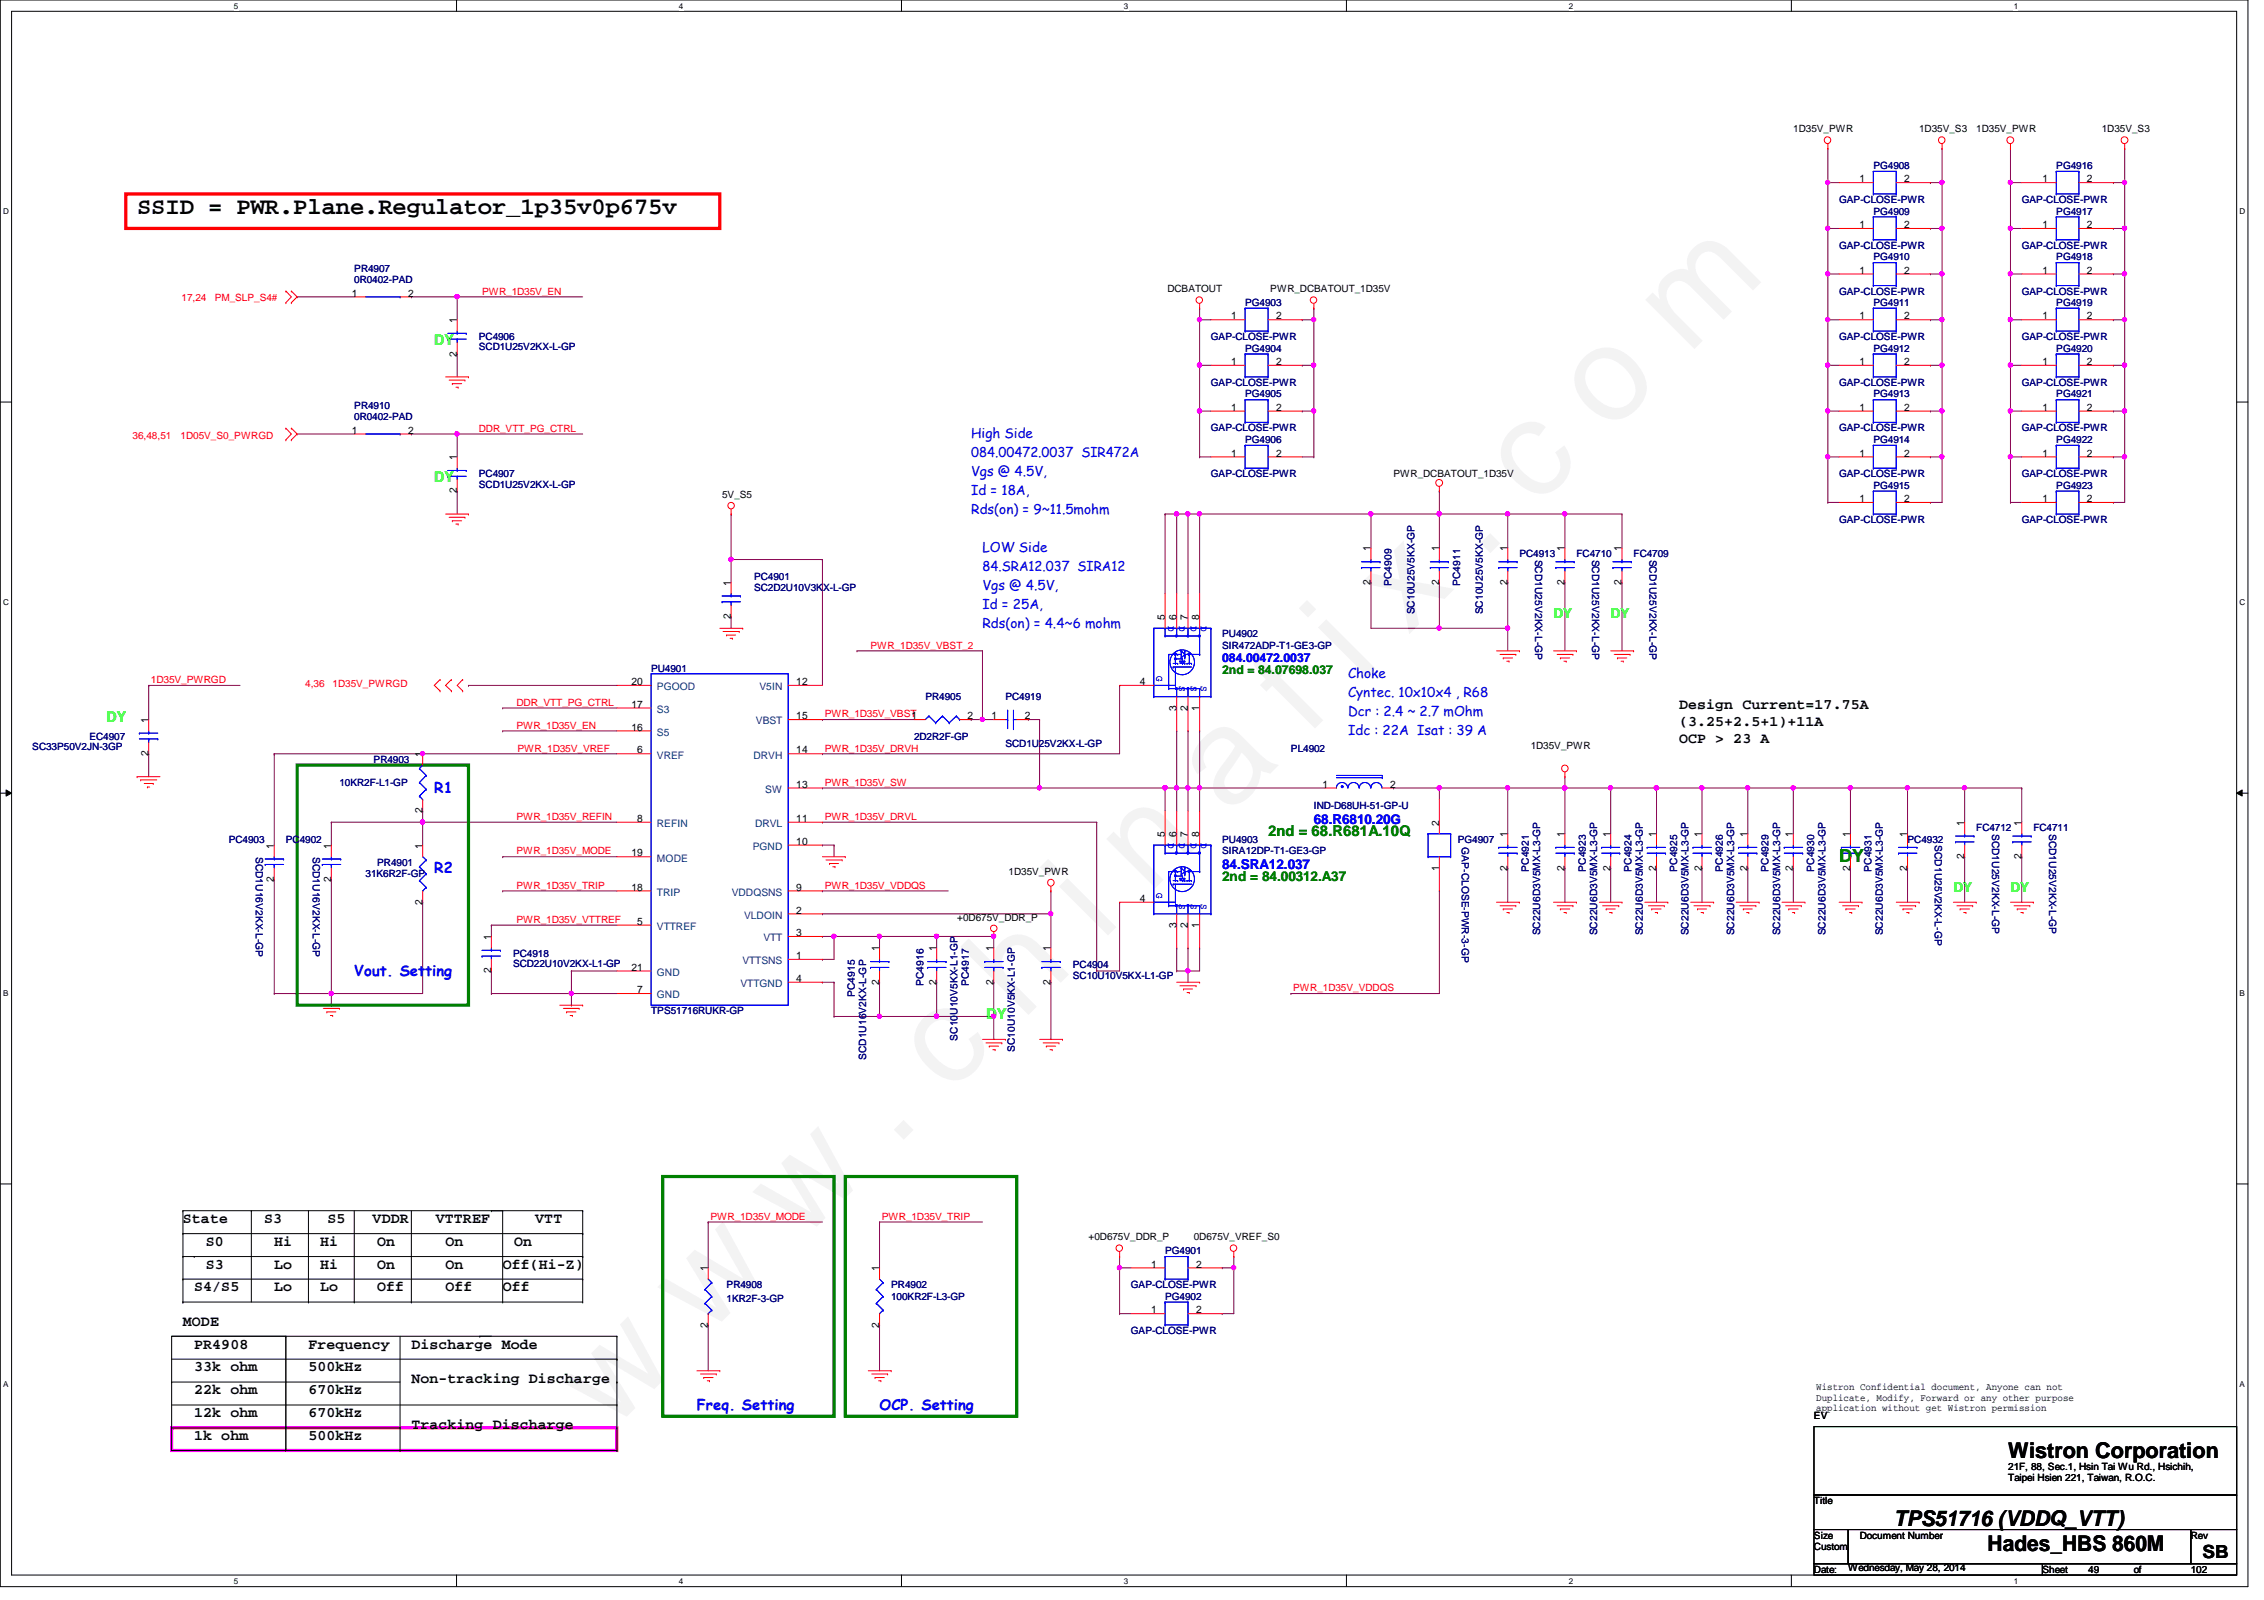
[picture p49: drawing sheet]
<svg xmlns="http://www.w3.org/2000/svg" width="297mm" height="210mm" viewBox="0 0 297 210" stroke-linecap="round" stroke-linejoin="round" font-family="sans-serif">
<defs><g id="words">
<text font-size="17.6" fill="#f0f" x="80.1" y="188" transform="rotate(-45 80.1 188)">w w w . c h i n a f i x . c o m</text>
<text font-size="3.1" x="18" y="28.1">SSID = PWR.Plane.Regulator_1p35v0p675v</text>
<g font-size="2.8">
<text x="263.5" y="191.3">Wistron Corporation</text>
<text x="248.5" y="200.2">TPS51716 (VDDQ_VTT)</text>
<text x="260.8" y="203.4">Hades_HBS 860M</text>
</g>
<text font-size="2.4" fill="#008000" x="241.3" y="113.1">DY</text>
<text font-size="2.4" x="289" y="204.3">SB</text>
<g font-size="1.9" fill="#0f0">
<text x="57" y="45.3">DY</text>
<text x="57" y="63.2">DY</text>
<text x="14" y="94.7">DY</text>
<text x="129.4" y="133.7">DY</text>
</g>
<g font-size="1.9">
<text x="220.3" y="93">Design Current=17.75A</text>
<text x="220.3" y="95.2">(3.25+2.5+1)+11A</text>
<text x="220.3" y="97.4">OCP &gt; 23 A</text>
<text x="24" y="160.4">State</text>
<text x="34.7" y="160.4">S3</text>
<text x="43" y="160.4">S5</text>
<text x="48.9" y="160.4">VDDR</text>
<text x="57.2" y="160.4">VTTREF</text>
<text x="70.2" y="160.4">VTT</text>
<text x="27" y="166.5">S3</text>
<text x="27" y="163.4">S0</text>
<text x="36" y="163.4">Hi</text>
<text x="36" y="166.5">Lo</text>
<text x="42" y="166.5">Hi</text>
<text x="42" y="163.4">Hi</text>
<text x="49.5" y="163.4">On</text>
<text x="49.5" y="166.5">On</text>
<text x="58.5" y="166.5">On</text>
<text x="58.5" y="163.4">On</text>
<text x="66" y="166.5">Off(Hi-Z)</text>
<text x="67.5" y="163.4">On</text>
<text x="24" y="173.9">MODE</text>
<text x="25.5" y="169.4">S4/S5</text>
<text x="36" y="169.4">Lo</text>
<text x="42" y="169.4">Lo</text>
<text x="49.5" y="169.4">Off</text>
<text x="58.5" y="169.4">Off</text>
<text x="66" y="169.4">Off</text>
<text x="25.5" y="176.9">PR4908</text>
<text x="25.5" y="179.9">33k ohm</text>
<text x="40.5" y="179.9">500kHz</text>
<text x="40.5" y="176.9">Frequency</text>
<text x="54" y="176.9">Discharge Mode</text>
<text x="25.5" y="182.9">22k ohm</text>
<text x="25.5" y="185.9">12k ohm</text>
<text x="40.5" y="185.9">670kHz</text>
<text x="40.5" y="182.9">670kHz</text>
<text x="54" y="181.4">Non-tracking Discharge</text>
<text x="25.5" y="188.9">1k ohm</text>
<text x="40.5" y="188.9">500kHz</text>
<text x="54" y="187.4">Tracking Discharge</text>
</g>
<g font-size="1.9" fill="#00f">
<text x="57" y="104.1">R1</text>
<text x="57" y="114.6">R2</text>
<text x="46.5" y="128">Vout. Setting</text>
<text x="91.4" y="185">Freq. Setting</text>
<text x="115.4" y="185">OCP. Setting</text>
</g>
<text font-size="1.9" fill="#008000" x="166.4" y="109.7">2nd = 68.R681A.10Q</text>
<g font-size="1.8" fill="#00f">
<text x="127.4" y="57.4">High Side</text>
<text x="127.4" y="59.9">084.00472.0037 SIR472A</text>
<text x="127.4" y="62.4">Vgs @ 4.5V,</text>
<text x="127.4" y="64.9">Id = 18A,</text>
<text x="127.4" y="67.4">Rds(on) = 9~11.5mohm</text>
<text x="128.9" y="72.4">LOW Side</text>
<text x="128.9" y="74.9">84.SRA12.037 SIRA12</text>
<text x="128.9" y="77.4">Vgs @ 4.5V,</text>
<text x="128.9" y="79.9">Id = 25A,</text>
<text x="128.9" y="82.4">Rds(on) = 4.4~6 mohm</text>
<text x="176.9" y="88.9">Choke</text>
<text x="176.9" y="91.4">Cyntec. 10x10x4 , R68</text>
<text x="176.9" y="93.9">Dcr : 2.4 ~ 2.7 mOhm</text>
<text x="176.9" y="96.4">Idc : 22A Isat : 39 A</text>
<text x="172.4" y="108">68.R6810.20G</text>
<text x="160.4" y="114">84.SRA12.037</text>
</g>
<g font-size="1.8" fill="#0f0">
<text x="203.8" y="81.1">DY</text>
<text x="211.3" y="81.1">DY</text>
<text x="256.3" y="117">DY</text>
<text x="263.8" y="117">DY</text>
</g>
<text font-size="1.8" fill="#008000" x="160.4" y="115.5">2nd = 84.00312.A37</text>
<text font-size="1.6" fill="#008000" x="160.4" y="88.4">2nd = 84.07698.037</text>
<text font-size="1.6" fill="#00f" x="160.4" y="86.9">084.00472.0037</text>
<g font-size="1.4">
<text x="244" y="23.9">1</text>
<text x="249.8" y="23.9">2</text>
<text x="268" y="23.9">1</text>
<text x="273.8" y="23.9">2</text>
<text x="244" y="29.9">1</text>
<text x="249.8" y="29.9">2</text>
<text x="268" y="29.9">1</text>
<text x="273.8" y="29.9">2</text>
<text x="244" y="35.9">1</text>
<text x="249.8" y="35.9">2</text>
<text x="268" y="35.9">1</text>
<text x="273.8" y="35.9">2</text>
<text x="46.1" y="38.9">1</text>
<text x="53.5" y="38.9">2</text>
<text x="161.5" y="41.9">1</text>
<text x="167.4" y="41.9">2</text>
<text x="244" y="41.9">1</text>
<text x="249.8" y="41.9">2</text>
<text x="268" y="41.9">1</text>
<text x="273.8" y="41.9">2</text>
<text x="59.9" y="46.8" transform="rotate(-90 59.9 46.8)">2</text>
<text x="59.9" y="42.4" transform="rotate(-90 59.9 42.4)">1</text>
<text x="161.5" y="47.9">1</text>
<text x="167.4" y="47.9">2</text>
<text x="244" y="47.9">1</text>
<text x="249.8" y="47.9">2</text>
<text x="268" y="47.9">1</text>
<text x="273.8" y="47.9">2</text>
<text x="161.5" y="53.9">1</text>
<text x="167.4" y="53.9">2</text>
<text x="244" y="53.9">1</text>
<text x="249.8" y="53.9">2</text>
<text x="268" y="53.9">1</text>
<text x="273.8" y="53.9">2</text>
<text x="46.1" y="56.9">1</text>
<text x="53.5" y="56.9">2</text>
<text x="161.5" y="59.9">1</text>
<text x="167.4" y="59.9">2</text>
<text x="244" y="59.9">1</text>
<text x="249.8" y="59.9">2</text>
<text x="268" y="59.9">1</text>
<text x="273.8" y="59.9">2</text>
<text x="59.9" y="64.7" transform="rotate(-90 59.9 64.7)">2</text>
<text x="59.9" y="60.4" transform="rotate(-90 59.9 60.4)">1</text>
<text x="244" y="65.9">1</text>
<text x="249.8" y="65.9">2</text>
<text x="268" y="65.9">1</text>
<text x="273.8" y="65.9">2</text>
<text x="95.9" y="76.8" transform="rotate(-90 95.9 76.8)">1</text>
<text x="179.8" y="76.8" transform="rotate(-90 179.8 76.8)">2</text>
<text x="179.8" y="72.3" transform="rotate(-90 179.8 72.3)">1</text>
<text x="188.8" y="76.8" transform="rotate(-90 188.8 76.8)">2</text>
<text x="188.8" y="72.3" transform="rotate(-90 188.8 72.3)">1</text>
<text x="197.8" y="76.8" transform="rotate(-90 197.8 76.8)">2</text>
<text x="197.8" y="72.3" transform="rotate(-90 197.8 72.3)">1</text>
<text x="205.3" y="76.8" transform="rotate(-90 205.3 76.8)">2</text>
<text x="205.3" y="72.3" transform="rotate(-90 205.3 72.3)">1</text>
<text x="212.8" y="76.8" transform="rotate(-90 212.8 76.8)">2</text>
<text x="212.8" y="72.3" transform="rotate(-90 212.8 72.3)">1</text>
<text x="95.9" y="81.2" transform="rotate(-90 95.9 81.2)">2</text>
<text x="152.8" y="81.4" transform="rotate(-90 152.8 81.4)">5</text>
<text x="154.3" y="81.4" transform="rotate(-90 154.3 81.4)">6</text>
<text x="155.8" y="81.4" transform="rotate(-90 155.8 81.4)">7</text>
<text x="157.3" y="81.4" transform="rotate(-90 157.3 81.4)">8</text>
<text x="82.8" y="89.9">20</text>
<text x="104.5" y="89.9">12</text>
<text x="149.6" y="89.9">4</text>
<text x="19.5" y="94.8" transform="rotate(-90 19.5 94.8)">1</text>
<text x="82.8" y="95.8">16</text>
<text x="82.8" y="92.8">17</text>
<text x="104.5" y="94.4">15</text>
<text x="119.6" y="94.4">1</text>
<text x="127" y="94.4">2</text>
<text x="130.1" y="94.4">1</text>
<text x="134.4" y="94.4">2</text>
<text x="154.3" y="93.2" transform="rotate(-90 154.3 93.2)">3</text>
<text x="155.8" y="93.2" transform="rotate(-90 155.8 93.2)">2</text>
<text x="157.3" y="93.2" transform="rotate(-90 157.3 93.2)">1</text>
<text x="19.5" y="99.2" transform="rotate(-90 19.5 99.2)">2</text>
<text x="55.4" y="99.3" transform="rotate(-90 55.4 99.3)">1</text>
<text x="83.6" y="98.8">6</text>
<text x="104.5" y="98.8">14</text>
<text x="55.4" y="106.7" transform="rotate(-90 55.4 106.7)">2</text>
<text x="83.6" y="107.8">8</text>
<text x="104.5" y="103.3">13</text>
<text x="104.5" y="107.8">11</text>
<text x="173.5" y="103.3">1</text>
<text x="182.4" y="103.3">2</text>
<text x="35.9" y="111.3" transform="rotate(-90 35.9 111.3)">1</text>
<text x="43.4" y="111.3" transform="rotate(-90 43.4 111.3)">1</text>
<text x="55.4" y="111.3" transform="rotate(-90 55.4 111.3)">1</text>
<text x="82.8" y="112.4">19</text>
<text x="104.5" y="110.8">10</text>
<text x="152.8" y="109.8" transform="rotate(-90 152.8 109.8)">5</text>
<text x="154.3" y="109.8" transform="rotate(-90 154.3 109.8)">6</text>
<text x="155.8" y="109.8" transform="rotate(-90 155.8 109.8)">7</text>
<text x="157.3" y="109.8" transform="rotate(-90 157.3 109.8)">8</text>
<text x="188.8" y="108.3" transform="rotate(-90 188.8 108.3)">2</text>
<text x="197.8" y="109.8" transform="rotate(-90 197.8 109.8)">1</text>
<text x="205.3" y="109.8" transform="rotate(-90 205.3 109.8)">1</text>
<text x="211.3" y="109.8" transform="rotate(-90 211.3 109.8)">1</text>
<text x="217.3" y="109.8" transform="rotate(-90 217.3 109.8)">1</text>
<text x="223.3" y="109.8" transform="rotate(-90 223.3 109.8)">1</text>
<text x="229.3" y="109.8" transform="rotate(-90 229.3 109.8)">1</text>
<text x="235.2" y="109.8" transform="rotate(-90 235.2 109.8)">1</text>
<text x="242.7" y="109.8" transform="rotate(-90 242.7 109.8)">1</text>
<text x="250.2" y="109.8" transform="rotate(-90 250.2 109.8)">1</text>
<text x="257.7" y="112.7" transform="rotate(-90 257.7 112.7)">2</text>
<text x="257.7" y="108.3" transform="rotate(-90 257.7 108.3)">1</text>
<text x="265.2" y="112.7" transform="rotate(-90 265.2 112.7)">2</text>
<text x="265.2" y="108.3" transform="rotate(-90 265.2 108.3)">1</text>
<text x="35.9" y="115.7" transform="rotate(-90 35.9 115.7)">2</text>
<text x="43.4" y="115.7" transform="rotate(-90 43.4 115.7)">2</text>
<text x="55.4" y="118.7" transform="rotate(-90 55.4 118.7)">2</text>
<text x="82.8" y="116.8">18</text>
<text x="104.5" y="119.8">2</text>
<text x="104.5" y="116.8">9</text>
<text x="149.6" y="118.3">4</text>
<text x="188.8" y="114.2" transform="rotate(-90 188.8 114.2)">1</text>
<text x="197.8" y="114.2" transform="rotate(-90 197.8 114.2)">2</text>
<text x="205.3" y="114.2" transform="rotate(-90 205.3 114.2)">2</text>
<text x="211.3" y="114.2" transform="rotate(-90 211.3 114.2)">2</text>
<text x="217.3" y="114.2" transform="rotate(-90 217.3 114.2)">2</text>
<text x="223.3" y="114.2" transform="rotate(-90 223.3 114.2)">2</text>
<text x="229.3" y="114.2" transform="rotate(-90 229.3 114.2)">2</text>
<text x="235.2" y="114.2" transform="rotate(-90 235.2 114.2)">2</text>
<text x="242.7" y="114.2" transform="rotate(-90 242.7 114.2)">2</text>
<text x="250.2" y="114.2" transform="rotate(-90 250.2 114.2)">2</text>
<text x="64.4" y="123.3" transform="rotate(-90 64.4 123.3)">1</text>
<text x="83.6" y="121.3">5</text>
<text x="104.5" y="122.8">3</text>
<text x="104.5" y="125.8">1</text>
<text x="115.4" y="124.8" transform="rotate(-90 115.4 124.8)">1</text>
<text x="122.8" y="124.8" transform="rotate(-90 122.8 124.8)">1</text>
<text x="130.3" y="124.8" transform="rotate(-90 130.3 124.8)">1</text>
<text x="137.8" y="124.8" transform="rotate(-90 137.8 124.8)">1</text>
<text x="154.3" y="121.7" transform="rotate(-90 154.3 121.7)">3</text>
<text x="155.8" y="121.7" transform="rotate(-90 155.8 121.7)">2</text>
<text x="157.3" y="121.7" transform="rotate(-90 157.3 121.7)">1</text>
<text x="64.4" y="127.7" transform="rotate(-90 64.4 127.7)">2</text>
<text x="82.8" y="127.3">21</text>
<text x="83.6" y="130.3">7</text>
<text x="104.5" y="128.8">4</text>
<text x="115.4" y="129.2" transform="rotate(-90 115.4 129.2)">2</text>
<text x="122.8" y="129.2" transform="rotate(-90 122.8 129.2)">2</text>
<text x="130.3" y="129.2" transform="rotate(-90 130.3 129.2)">2</text>
<text x="137.8" y="129.2" transform="rotate(-90 137.8 129.2)">2</text>
<text x="92.9" y="166.8" transform="rotate(-90 92.9 166.8)">1</text>
<text x="115.4" y="166.8" transform="rotate(-90 115.4 166.8)">1</text>
<text x="151" y="166.3">1</text>
<text x="156.9" y="166.3">2</text>
<text x="151" y="172.3">1</text>
<text x="156.9" y="172.3">2</text>
<text x="92.9" y="174.2" transform="rotate(-90 92.9 174.2)">2</text>
<text x="115.4" y="174.2" transform="rotate(-90 115.4 174.2)">2</text>
</g>
<g font-size="1.4" fill="#004080">
<text x="86.2" y="90.6">PGOOD</text>
<text x="86.2" y="93.5">S3</text>
<text x="99.2" y="95">VBST</text>
<text x="99.6" y="90.6">V5IN</text>
<text x="86.2" y="99.5">VREF</text>
<text x="86.2" y="96.5">S5</text>
<text x="98.8" y="99.5">DRVH</text>
<text x="100.4" y="104">SW</text>
<text x="86.2" y="113">MODE</text>
<text x="86.2" y="108.5">REFIN</text>
<text x="98.8" y="111.5">PGND</text>
<text x="99.1" y="108.5">DRVL</text>
<text x="86.2" y="117.5">TRIP</text>
<text x="96" y="117.5">VDDQSNS</text>
<text x="86.2" y="122">VTTREF</text>
<text x="97.6" y="120.5">VLDOIN</text>
<text x="100.2" y="123.5">VTT</text>
<text x="86.2" y="131">GND</text>
<text x="86.2" y="128">GND</text>
<text x="97.2" y="129.5">VTTGND</text>
<text x="97.4" y="126.5">VTTSNS</text>
</g>
<g font-size="1.3">
<text x="235.3" y="17.4">1D35V_PWR</text>
<text x="251.8" y="17.4">1D35V_S3</text>
<text x="259.3" y="17.4">1D35V_PWR</text>
<text x="275.8" y="17.4">1D35V_S3</text>
<text x="153.2" y="38.4">DCBATOUT</text>
<text x="166.7" y="38.4">PWR_DCBATOUT_1D35V</text>
<text x="94.7" y="65.3">5V_S5</text>
<text x="182.8" y="62.6">PWR_DCBATOUT_1D35V</text>
<text x="200.8" y="98.3">1D35V_PWR</text>
<text x="132.3" y="114.8">1D35V_PWR</text>
<text x="125.6" y="120.8">+0D675V_DDR_P</text>
<text x="142.8" y="162.7">+0D675V_DDR_P</text>
<text x="156.6" y="162.7">0D675V_VREF_S0</text>
<text x="238.3" y="182.4">Wistron Confidential document, Anyone can not</text>
<text x="238.3" y="183.8">Duplicate, Modify, Forward or any other purpose</text>
<text x="238.3" y="185.2">application without get Wistron permission</text>
<text x="238" y="186.1">EV</text>
<text x="238" y="197.3">Title</text>
<text x="263.5" y="192.8">21F, 88, Sec.1, Hsin Tai Wu Rd., Hsichih,</text>
<text x="263.5" y="194.4">Taipei Hsien 221, Taiwan, R.O.C.</text>
<text x="238" y="201.8">Size</text>
<text x="238" y="203.3">Custom</text>
<text x="244" y="201.8">Document Number</text>
<text x="287.4" y="201.8">Rev</text>
<text x="238" y="206.3">Date:</text>
<text x="242.5" y="206">Wednesday, May 28, 2014</text>
<text x="268" y="206.3">Sheet</text>
<text x="274" y="206.3">49</text>
<text x="279.9" y="206.3">of</text>
<text x="287.4" y="206.3">102</text>
</g>
<g font-size="1.3" fill="#000080">
<text x="245.8" y="22.1">PG4908</text>
<text x="269.8" y="22.1">PG4916</text>
<text x="241.3" y="26.6">GAP-CLOSE-PWR</text>
<text x="245.8" y="28.2">PG4909</text>
<text x="265.3" y="26.6">GAP-CLOSE-PWR</text>
<text x="269.8" y="28.2">PG4917</text>
<text x="46.5" y="35.6">PR4907</text>
<text x="241.3" y="32.6">GAP-CLOSE-PWR</text>
<text x="245.8" y="34.1">PG4910</text>
<text x="265.3" y="32.6">GAP-CLOSE-PWR</text>
<text x="269.8" y="34.1">PG4918</text>
<text x="46.5" y="37.1">0R0402-PAD</text>
<text x="163.4" y="40.1">PG4903</text>
<text x="241.3" y="38.7">GAP-CLOSE-PWR</text>
<text x="245.8" y="40.1">PG4911</text>
<text x="265.3" y="38.7">GAP-CLOSE-PWR</text>
<text x="269.8" y="40.1">PG4919</text>
<text x="62.8" y="44.6">PC4906</text>
<text x="62.8" y="46">SCD1U25V2KX-L-GP</text>
<text x="158.9" y="44.6">GAP-CLOSE-PWR</text>
<text x="163.4" y="46.1">PG4904</text>
<text x="241.3" y="44.6">GAP-CLOSE-PWR</text>
<text x="245.8" y="46.1">PG4912</text>
<text x="265.3" y="44.6">GAP-CLOSE-PWR</text>
<text x="269.8" y="46.1">PG4920</text>
<text x="46.5" y="53.6">PR4910</text>
<text x="158.9" y="50.6">GAP-CLOSE-PWR</text>
<text x="163.4" y="52.1">PG4905</text>
<text x="241.3" y="50.6">GAP-CLOSE-PWR</text>
<text x="245.8" y="52.1">PG4913</text>
<text x="265.3" y="50.6">GAP-CLOSE-PWR</text>
<text x="269.8" y="52.1">PG4921</text>
<text x="46.5" y="55.1">0R0402-PAD</text>
<text x="158.9" y="56.6">GAP-CLOSE-PWR</text>
<text x="163.4" y="58.1">PG4906</text>
<text x="241.3" y="56.6">GAP-CLOSE-PWR</text>
<text x="245.8" y="58.1">PG4914</text>
<text x="265.3" y="56.6">GAP-CLOSE-PWR</text>
<text x="269.8" y="58.1">PG4922</text>
<text x="62.8" y="62.6">PC4907</text>
<text x="62.8" y="64">SCD1U25V2KX-L-GP</text>
<text x="158.9" y="62.6">GAP-CLOSE-PWR</text>
<text x="241.3" y="62.6">GAP-CLOSE-PWR</text>
<text x="245.8" y="64.1">PG4915</text>
<text x="265.3" y="62.6">GAP-CLOSE-PWR</text>
<text x="269.8" y="64.1">PG4923</text>
<text x="241.3" y="68.6">GAP-CLOSE-PWR</text>
<text x="265.3" y="68.6">GAP-CLOSE-PWR</text>
<text x="98.9" y="76.1">PC4901</text>
<text x="98.9" y="77.6">SC2D2U10V3KX-L-GP</text>
<text x="182.6" y="76.9" transform="rotate(-90 182.6 76.9)">PC4909</text>
<text x="191.6" y="76.9" transform="rotate(-90 191.6 76.9)">PC4911</text>
<text x="199.3" y="73.1">PC4913</text>
<text x="201.4" y="73.4" transform="rotate(90 201.4 73.4)">SCD1U25V2KX-L-GP</text>
<text x="206.8" y="73.1">FC4710</text>
<text x="208.9" y="73.4" transform="rotate(90 208.9 73.4)">SCD1U25V2KX-L-GP</text>
<text x="214.3" y="73.1">FC4709</text>
<text x="216.4" y="73.4" transform="rotate(90 216.4 73.4)">SCD1U25V2KX-L-GP</text>
<text x="160.4" y="83.6">PU4902</text>
<text x="185.6" y="80.6" transform="rotate(-90 185.6 80.6)">SC10U25V5KX-GP</text>
<text x="194.6" y="80.6" transform="rotate(-90 194.6 80.6)">SC10U25V5KX-GP</text>
<text x="85.4" y="88.1">PU4901</text>
<text x="160.4" y="85.1">SIR472ADP-T1-GE3-GP</text>
<text x="121.4" y="91.8">PR4905</text>
<text x="131.9" y="91.8">PC4919</text>
<text x="4.2" y="98.4">SC33P50V2JN-3GP</text>
<text x="11.7" y="97.1">EC4907</text>
<text x="49" y="100.1">PR4903</text>
<text x="119.9" y="97.1">2D2R2F-GP</text>
<text x="131.9" y="98">SCD1U25V2KX-L-GP</text>
<text x="169.4" y="98.6">PL4902</text>
<text x="44.5" y="103.1">10KR2F-L1-GP</text>
<text x="172.4" y="106.1">IND-D68UH-51-GP-U</text>
<text x="30" y="110.6">PC4903</text>
<text x="33.6" y="112.4" transform="rotate(90 33.6 112.4)">SCD1U16V2KX-L-GP</text>
<text x="37.5" y="110.6">PC4902</text>
<text x="41.1" y="112.4" transform="rotate(90 41.1 112.4)">SCD1U16V2KX-L-GP</text>
<text x="49.5" y="113.6">PR4901</text>
<text x="160.4" y="110.6">PU4903</text>
<text x="160.4" y="112.1">SIRA12DP-T1-GE3-GP</text>
<text x="191.3" y="110.6">PG4907</text>
<text x="191.8" y="111.2" transform="rotate(90 191.8 111.2)">GAP-CLOSE-PWR-3-GP</text>
<text x="250.3" y="110.6">PC4932</text>
<text x="253.9" y="110.9" transform="rotate(90 253.9 110.9)">SCD1U25V2KX-L-GP</text>
<text x="259.3" y="109.1">FC4712</text>
<text x="261.4" y="109.4" transform="rotate(90 261.4 109.4)">SCD1U25V2KX-L-GP</text>
<text x="266.8" y="109.1">FC4711</text>
<text x="268.9" y="109.4" transform="rotate(90 268.9 109.4)">SCD1U25V2KX-L-GP</text>
<text x="48" y="115.1">31K6R2F-GP</text>
<text x="200.6" y="114.3" transform="rotate(-90 200.6 114.3)">PC4921</text>
<text x="208.1" y="114.3" transform="rotate(-90 208.1 114.3)">PC4923</text>
<text x="214" y="114.3" transform="rotate(-90 214 114.3)">PC4924</text>
<text x="220" y="114.3" transform="rotate(-90 220 114.3)">PC4925</text>
<text x="226.1" y="114.3" transform="rotate(-90 226.1 114.3)">PC4926</text>
<text x="232" y="114.3" transform="rotate(-90 232 114.3)">PC4929</text>
<text x="238" y="114.3" transform="rotate(-90 238 114.3)">PC4930</text>
<text x="245.5" y="114.3" transform="rotate(-90 245.5 114.3)">PC4931</text>
<text x="67.3" y="125.6">PC4918</text>
<text x="202.1" y="122.7" transform="rotate(-90 202.1 122.7)">SC22U6D3V5MX-L3-GP</text>
<text x="209.5" y="122.7" transform="rotate(-90 209.5 122.7)">SC22U6D3V5MX-L3-GP</text>
<text x="215.6" y="122.7" transform="rotate(-90 215.6 122.7)">SC22U6D3V5MX-L3-GP</text>
<text x="221.5" y="122.7" transform="rotate(-90 221.5 122.7)">SC22U6D3V5MX-L3-GP</text>
<text x="227.5" y="122.7" transform="rotate(-90 227.5 122.7)">SC22U6D3V5MX-L3-GP</text>
<text x="233.5" y="122.7" transform="rotate(-90 233.5 122.7)">SC22U6D3V5MX-L3-GP</text>
<text x="239.5" y="122.7" transform="rotate(-90 239.5 122.7)">SC22U6D3V5MX-L3-GP</text>
<text x="247" y="122.7" transform="rotate(-90 247 122.7)">SC22U6D3V5MX-L3-GP</text>
<text x="67.3" y="126.9">SCD22U10V2KX-L1-GP</text>
<text x="112.1" y="130.8" transform="rotate(-90 112.1 130.8)">PC4915</text>
<text x="121.2" y="129.3" transform="rotate(-90 121.2 129.3)">PC4916</text>
<text x="127.1" y="129.3" transform="rotate(-90 127.1 129.3)">PC4917</text>
<text x="140.8" y="127">PC4904</text>
<text x="140.8" y="128.4">SC10U10V5KX-L1-GP</text>
<text x="85.4" y="133.1">TPS51716RUKR-GP</text>
<text x="125.6" y="136.5" transform="rotate(-90 125.6 136.5)">SC10U10V5KX-L1-GP</text>
<text x="113.7" y="139.1" transform="rotate(-90 113.7 139.1)">SCD1U16V2KX-L-GP</text>
<text x="133.1" y="138" transform="rotate(-90 133.1 138)">SC10U10V5KX-L1-GP</text>
<text x="152.9" y="164.5">PG4901</text>
<text x="95.3" y="169">PR4908</text>
<text x="95.3" y="170.8">1KR2F-3-GP</text>
<text x="116.9" y="169">PR4902</text>
<text x="116.9" y="170.5">100KR2F-L3-GP</text>
<text x="148.4" y="169">GAP-CLOSE-PWR</text>
<text x="152.9" y="170.5">PG4902</text>
<text x="148.4" y="175">GAP-CLOSE-PWR</text>
</g>
<g font-size="1.3" fill="#f00">
<text x="23.8" y="39.5">17,24</text>
<text x="28.2" y="39.5">PM_SLP_S4#</text>
<text x="63.2" y="38.7">PWR_1D35V_EN</text>
<text x="17.4" y="57.5">36,48,51</text>
<text x="23.7" y="57.5">1D05V_S0_PWRGD</text>
<text x="62.8" y="56.6">DDR_VTT_PG_CTRL</text>
<text x="19.8" y="89.6">1D35V_PWRGD</text>
<text x="114.2" y="85.1">PWR_1D35V_VBST_2</text>
<text x="40" y="90.2">4,36</text>
<text x="43.6" y="90.2">1D35V_PWRGD</text>
<text x="67.8" y="92.6">DDR_VTT_PG_CTRL</text>
<text x="67.8" y="95.6">PWR_1D35V_EN</text>
<text x="108.2" y="94.1">PWR_1D35V_VBST</text>
<text x="67.9" y="98.6">PWR_1D35V_VREF</text>
<text x="108.2" y="98.6">PWR_1D35V_DRVH</text>
<text x="67.8" y="107.6">PWR_1D35V_REFIN</text>
<text x="108.2" y="107.6">PWR_1D35V_DRVL</text>
<text x="108.2" y="103.1">PWR_1D35V_SW</text>
<text x="67.8" y="112.1">PWR_1D35V_MODE</text>
<text x="67.8" y="116.6">PWR_1D35V_TRIP</text>
<text x="108.2" y="116.6">PWR_1D35V_VDDQS</text>
<text x="67.8" y="121.1">PWR_1D35V_VTTREF</text>
<text x="169.7" y="130">PWR_1D35V_VDDQS</text>
<text x="93.2" y="160">PWR_1D35V_MODE</text>
<text x="115.7" y="160">PWR_1D35V_TRIP</text>
</g>
<g font-size="1.3" fill="#00f">
<text x="153.2" y="82.1" transform="rotate(90 153.2 82.1)">D</text>
<text x="154.7" y="82.1" transform="rotate(90 154.7 82.1)">D</text>
<text x="156.2" y="82.1" transform="rotate(90 156.2 82.1)">D</text>
<text x="157.6" y="82.1" transform="rotate(90 157.6 82.1)">D</text>
<text x="151.7" y="88.7" transform="rotate(90 151.7 88.7)">G</text>
<text x="154.7" y="90" transform="rotate(90 154.7 90)">S</text>
<text x="156.2" y="90" transform="rotate(90 156.2 90)">S</text>
<text x="157.6" y="90" transform="rotate(90 157.6 90)">S</text>
<text x="153.2" y="110.6" transform="rotate(90 153.2 110.6)">D</text>
<text x="154.7" y="110.6" transform="rotate(90 154.7 110.6)">D</text>
<text x="156.2" y="110.6" transform="rotate(90 156.2 110.6)">D</text>
<text x="157.6" y="110.6" transform="rotate(90 157.6 110.6)">D</text>
<text x="151.7" y="117.2" transform="rotate(90 151.7 117.2)">G</text>
<text x="154.7" y="118.5" transform="rotate(90 154.7 118.5)">S</text>
<text x="156.2" y="118.5" transform="rotate(90 156.2 118.5)">S</text>
<text x="157.6" y="118.5" transform="rotate(90 157.6 118.5)">S</text>
</g>
<g font-size="1.1">
<text x="30.7" y="1.1">5</text>
<text x="89.1" y="1.1">4</text>
<text x="147.4" y="1.1">3</text>
<text x="205.8" y="1.1">2</text>
<text x="264.2" y="1.1">1</text>
<text x=".4" y="28.1">D</text>
<text x="293.8" y="28.1">D</text>
<text x=".4" y="79.3">C</text>
<text x="293.8" y="79.3">C</text>
<text x=".4" y="130.6">B</text>
<text x="293.8" y="130.6">B</text>
<text x=".4" y="181.9">A</text>
<text x="293.8" y="181.9">A</text>
<text x="30.7" y="207.8">5</text>
<text x="89.1" y="207.8">4</text>
<text x="147.4" y="207.8">3</text>
<text x="205.8" y="207.8">2</text>
<text x="264.2" y="207.8">1</text>
</g>
</g></defs>
<path d="M0 0h294.9v208.2h-294.9zM1.5 1.5h292v205.1h-292z" fill="none" stroke="#000" stroke-width=".13"/>
<g fill="#fff">
<path d="M30.7 .2h.6v1.2h-.6z"/>
<path d="M30.7 206.8h.6v1.2h-.6z"/>
</g>
<path d="M59.9 0v1.5M59.9 206.6v1.5" fill="none" stroke="#000" stroke-width=".13"/>
<g fill="#fff">
<path d="M89.1 .2h.6v1.2h-.6z"/>
<path d="M89.1 206.8h.6v1.2h-.6z"/>
</g>
<path d="M118.3 0v1.5M118.3 206.6v1.5" fill="none" stroke="#000" stroke-width=".13"/>
<g fill="#fff">
<path d="M147.4 .2h.6v1.2h-.6z"/>
<path d="M147.4 206.8h.6v1.2h-.6z"/>
</g>
<path d="M176.7 0v1.5M176.7 206.6v1.5" fill="none" stroke="#000" stroke-width=".13"/>
<g fill="#fff">
<path d="M205.8 .2h.6v1.2h-.6z"/>
<path d="M205.8 206.8h.6v1.2h-.6z"/>
</g>
<path d="M235 0v1.5M235 206.6v1.5" fill="none" stroke="#000" stroke-width=".13"/>
<g fill="#fff">
<path d="M264.2 .2h.6v1.2h-.6z"/>
<path d="M264.2 206.8h.6v1.2h-.6z"/>
<path d="M.4 27.1h.8v1.2h-.8z"/>
<path d="M293.8 27.1h.8v1.2h-.8z"/>
<path d="M.4 78.4h.8v1.1h-.8z"/>
<path d="M293.8 78.4h.8v1.1h-.8z"/>
</g>
<path d="M0 52.7h1.5M293.5 52.7h1.4" fill="none" stroke="#000" stroke-width=".13"/>
<g fill="#fff">
<path d="M.4 129.7h.7v1.2h-.7z"/>
<path d="M293.8 129.7h.8v1.2h-.8z"/>
</g>
<path d="M0 104.1h1.5M.8 103.6l.7 .5-.7 .3zM293.5 104.1l.7-.5v.8zM293.5 104.1h1.4" fill="none" stroke="#000" stroke-width=".13"/>
<path d="M.8 103.6l.7 .5-.7 .3zM293.5 104.1l.7-.5v.8z" fill="#000"/>
<g fill="#fff">
<path d="M.4 180.9h.7v1.2h-.7z"/>
<path d="M293.8 180.9h.8v1.2h-.8z"/>
</g>
<path d="M0 155.3h1.5M293.5 155.3h1.4" fill="none" stroke="#000" stroke-width=".13"/>
<g fill="none" stroke="#800040" stroke-width=".13">
<path d="M19.5 98.9h.1M19.5 89.9h.1M19.5 89.9v4.5M19.5 98.9v3M19.5 89.9h12M36 98.9h.1M36 98.9h19.5M66 92.9h.1M66 92.9h14.9M43.5 107.9h.1M55.5 106.4h.1M55.5 106.4v1.5h-12"/>
<path d="M107.9 119.9h30M250.3 113.9h.1M250.3 113.9v4.5M36 130.3h.1M36 130.3h19.5M43.5 130.3h.1"/>
</g>
<circle cx="55.4" cy="98.9" r=".29" fill="#f0f"/>
<circle cx="55.4" cy="98.9" r=".29" fill="none" stroke="#f0f" stroke-width=".13"/>
<path d="M239.8 53.9h.1M239.8 53.9v6M36 98.9h.1M36 98.9v12M64.5 130.3h.1M64.5 130.3h10.5" fill="none" stroke="#800040" stroke-width=".13"/>
<circle cx="239.8" cy="53.9" r=".29" fill="#f0f"/>
<circle cx="239.8" cy="53.9" r=".29" fill="none" stroke="#f0f" stroke-width=".13"/>
<path d="M239.8 42h.1M239.8 42v5.9" fill="none" stroke="#800040" stroke-width=".13"/>
<circle cx="239.8" cy="41.9" r=".29" fill="#f0f"/>
<circle cx="239.8" cy="41.9" r=".29" fill="none" stroke="#f0f" stroke-width=".13"/>
<path d="M239.8 47.9h.1M239.8 47.9v6" fill="none" stroke="#800040" stroke-width=".13"/>
<circle cx="239.8" cy="47.9" r=".29" fill="#f0f"/>
<circle cx="239.8" cy="47.9" r=".29" fill="none" stroke="#f0f" stroke-width=".13"/>
<path d="M239.8 59.9h.1M239.8 59.9v6" fill="none" stroke="#800040" stroke-width=".13"/>
<circle cx="239.8" cy="59.9" r=".29" fill="#f0f"/>
<circle cx="239.8" cy="59.9" r=".29" fill="none" stroke="#f0f" stroke-width=".13"/>
<path d="M239.8 19.5h.1M239.8 19.5v4.5M239.8 35.9h.1M239.8 35.9v6.1" fill="none" stroke="#800040" stroke-width=".13"/>
<circle cx="239.8" cy="35.9" r=".29" fill="#f0f"/>
<circle cx="239.8" cy="35.9" r=".29" fill="none" stroke="#f0f" stroke-width=".13"/>
<path d="M239.8 30h.1M239.8 30v5.9" fill="none" stroke="#800040" stroke-width=".13"/>
<circle cx="239.8" cy="29.9" r=".29" fill="#f0f"/>
<circle cx="239.8" cy="29.9" r=".29" fill="none" stroke="#f0f" stroke-width=".13"/>
<g fill="none" stroke="#800040" stroke-width=".13">
<path d="M239.8 24h.1M239.8 35.9h.1M239.8 30h.1M239.8 24h1.5M239.8 35.9h1.5M239.8 30h1.5M239.8 53.9h.1M239.8 59.9h.1M239.8 42h.1M239.8 53.9h1.5M239.8 59.9h1.5M239.8 42h1.5"/>
<path d="M254.8 47.9h.1M254.8 47.9v6"/>
</g>
<circle cx="254.8" cy="47.9" r=".29" fill="#f0f"/>
<circle cx="254.8" cy="47.9" r=".29" fill="none" stroke="#f0f" stroke-width=".13"/>
<path d="M254.8 19.5h.1M254.8 19.5v4.5M254.8 53.9h.1M254.8 53.9v6" fill="none" stroke="#800040" stroke-width=".13"/>
<circle cx="254.8" cy="53.9" r=".29" fill="#f0f"/>
<circle cx="254.8" cy="53.9" r=".29" fill="none" stroke="#f0f" stroke-width=".13"/>
<path d="M239.8 24h.1M239.8 24v6" fill="none" stroke="#800040" stroke-width=".13"/>
<circle cx="239.8" cy="23.9" r=".29" fill="#f0f"/>
<circle cx="239.8" cy="23.9" r=".29" fill="none" stroke="#f0f" stroke-width=".13"/>
<path d="M254.8 24h.1M254.8 24v6" fill="none" stroke="#800040" stroke-width=".13"/>
<circle cx="254.8" cy="23.9" r=".29" fill="#f0f"/>
<circle cx="254.8" cy="23.9" r=".29" fill="none" stroke="#f0f" stroke-width=".13"/>
<path d="M254.8 59.9h.1M254.8 59.9v6" fill="none" stroke="#800040" stroke-width=".13"/>
<circle cx="254.8" cy="59.9" r=".29" fill="#f0f"/>
<circle cx="254.8" cy="59.9" r=".29" fill="none" stroke="#f0f" stroke-width=".13"/>
<path d="M254.8 30h.1M254.8 30v5.9" fill="none" stroke="#800040" stroke-width=".13"/>
<circle cx="254.8" cy="29.9" r=".29" fill="#f0f"/>
<circle cx="254.8" cy="29.9" r=".29" fill="none" stroke="#f0f" stroke-width=".13"/>
<g fill="none" stroke="#800040" stroke-width=".13">
<path d="M253.3 35.9h.1M253.3 30h.1M253.3 35.9h1.5M253.3 30h1.5M239.8 47.9h.1M239.8 47.9h1.5M253.3 47.9h.1M253.3 59.9h.1M253.3 42h.1M253.3 59.9h1.5M253.3 42h1.5M254.8 42h.1"/>
<path d="M254.8 42v5.9h-1.5M239.8 65.9h.1M239.8 65.9h1.5"/>
</g>
<circle cx="254.8" cy="41.9" r=".29" fill="#f0f"/>
<circle cx="254.8" cy="41.9" r=".29" fill="none" stroke="#f0f" stroke-width=".13"/>
<path d="M254.8 35.9h.1M254.8 35.9v6.1" fill="none" stroke="#800040" stroke-width=".13"/>
<circle cx="254.8" cy="35.9" r=".29" fill="#f0f"/>
<circle cx="254.8" cy="35.9" r=".29" fill="none" stroke="#f0f" stroke-width=".13"/>
<g fill="none" stroke="#800040" stroke-width=".13">
<path d="M253.3 24h.1M253.3 24h1.5M253.3 53.9h.1M253.3 53.9h1.5M253.3 65.9h.1M253.3 65.9h1.5M55.5 98.9h.1M55.5 98.9h25.4M61.5 89.9h.1M61.5 89.9h19.4M66 95.9h.1M66 95.9h14.9"/>
<path d="M107.9 98.9h39M36 115.4h.1M36 115.4v14.9M43.5 107.9h.1M43.5 115.4h.1M43.5 107.9v3M43.5 115.4v14.9M55.5 118.4h.1M55.5 107.9h.1M55.5 107.9h25.4M55.5 118.4v11.9M107.9 107.9h36"/>
<path d="M107.9 103.4h28.5M64.5 121.4h.1M64.5 127.4h.1M64.5 121.4h16.4M64.5 121.4v1.5M64.5 127.4v2.9"/>
</g>
<circle cx="43.4" cy="130.3" r=".29" fill="#f0f"/>
<circle cx="43.4" cy="130.3" r=".29" fill="none" stroke="#f0f" stroke-width=".13"/>
<path d="M55.5 107.9h.1M55.5 107.9v3" fill="none" stroke="#800040" stroke-width=".13"/>
<circle cx="55.4" cy="107.8" r=".29" fill="#f0f"/>
<circle cx="55.4" cy="107.8" r=".29" fill="none" stroke="#f0f" stroke-width=".13"/>
<path d="M39 38.9h.1M39 38.9h7.5M54 38.9h.1M54 38.9h22.5M60 38.9h.1M60 38.9v3.1M60 46.4h.1M60 46.4v3" fill="none" stroke="#800040" stroke-width=".13"/>
<circle cx="60" cy="38.9" r=".29" fill="#f0f"/>
<circle cx="60" cy="38.9" r=".29" fill="none" stroke="#f0f" stroke-width=".13"/>
<path d="M235.3 103.4h7.5M242.8 103.4h.1" fill="none" stroke="#800040" stroke-width=".13"/>
<circle cx="242.7" cy="103.4" r=".29" fill="#f0f"/>
<circle cx="242.7" cy="103.4" r=".29" fill="none" stroke="#f0f" stroke-width=".13"/>
<path d="M263.8 53.9h.1M263.8 53.9v6M242.8 109.4h.1M242.8 103.4v6" fill="none" stroke="#800040" stroke-width=".13"/>
<circle cx="263.7" cy="53.9" r=".29" fill="#f0f"/>
<circle cx="263.7" cy="53.9" r=".29" fill="none" stroke="#f0f" stroke-width=".13"/>
<path d="M263.8 42h.1M263.8 42v5.9" fill="none" stroke="#800040" stroke-width=".13"/>
<circle cx="263.7" cy="41.9" r=".29" fill="#f0f"/>
<circle cx="263.7" cy="41.9" r=".29" fill="none" stroke="#f0f" stroke-width=".13"/>
<path d="M263.8 47.9h.1M263.8 47.9v6" fill="none" stroke="#800040" stroke-width=".13"/>
<circle cx="263.7" cy="47.9" r=".29" fill="#f0f"/>
<circle cx="263.7" cy="47.9" r=".29" fill="none" stroke="#f0f" stroke-width=".13"/>
<path d="M263.8 59.9h.1M263.8 59.9v6" fill="none" stroke="#800040" stroke-width=".13"/>
<circle cx="263.7" cy="59.9" r=".29" fill="#f0f"/>
<circle cx="263.7" cy="59.9" r=".29" fill="none" stroke="#f0f" stroke-width=".13"/>
<path d="M263.8 19.5h.1M263.8 19.5v4.5M263.8 35.9h.1M263.8 35.9v6.1" fill="none" stroke="#800040" stroke-width=".13"/>
<circle cx="263.7" cy="35.9" r=".29" fill="#f0f"/>
<circle cx="263.7" cy="35.9" r=".29" fill="none" stroke="#f0f" stroke-width=".13"/>
<path d="M263.8 30h.1M263.8 30v5.9" fill="none" stroke="#800040" stroke-width=".13"/>
<circle cx="263.7" cy="29.9" r=".29" fill="#f0f"/>
<circle cx="263.7" cy="29.9" r=".29" fill="none" stroke="#f0f" stroke-width=".13"/>
<g fill="none" stroke="#800040" stroke-width=".13">
<path d="M263.8 24h.1M263.8 35.9h.1M263.8 30h.1M263.8 24h1.5M263.8 35.9h1.5M263.8 30h1.5M263.8 53.9h.1M263.8 59.9h.1M263.8 42h.1M263.8 53.9h1.5M263.8 59.9h1.5M263.8 42h1.5"/>
<path d="M278.8 47.9h.1M278.8 47.9v6"/>
</g>
<circle cx="278.7" cy="47.9" r=".29" fill="#f0f"/>
<circle cx="278.7" cy="47.9" r=".29" fill="none" stroke="#f0f" stroke-width=".13"/>
<path d="M278.8 19.5h.1M278.8 19.5v4.5M278.8 53.9h.1M278.8 53.9v6" fill="none" stroke="#800040" stroke-width=".13"/>
<circle cx="278.7" cy="53.9" r=".29" fill="#f0f"/>
<circle cx="278.7" cy="53.9" r=".29" fill="none" stroke="#f0f" stroke-width=".13"/>
<path d="M263.8 24h.1M263.8 24v6" fill="none" stroke="#800040" stroke-width=".13"/>
<circle cx="263.7" cy="23.9" r=".29" fill="#f0f"/>
<circle cx="263.7" cy="23.9" r=".29" fill="none" stroke="#f0f" stroke-width=".13"/>
<path d="M278.8 24h.1M278.8 24v6" fill="none" stroke="#800040" stroke-width=".13"/>
<circle cx="278.7" cy="23.9" r=".29" fill="#f0f"/>
<circle cx="278.7" cy="23.9" r=".29" fill="none" stroke="#f0f" stroke-width=".13"/>
<path d="M278.8 59.9h.1M278.8 59.9v6" fill="none" stroke="#800040" stroke-width=".13"/>
<circle cx="278.7" cy="59.9" r=".29" fill="#f0f"/>
<circle cx="278.7" cy="59.9" r=".29" fill="none" stroke="#f0f" stroke-width=".13"/>
<path d="M278.8 30h.1M278.8 30v5.9" fill="none" stroke="#800040" stroke-width=".13"/>
<circle cx="278.7" cy="29.9" r=".29" fill="#f0f"/>
<circle cx="278.7" cy="29.9" r=".29" fill="none" stroke="#f0f" stroke-width=".13"/>
<g fill="none" stroke="#800040" stroke-width=".13">
<path d="M277.3 35.9h.1M277.3 30h.1M277.3 35.9h1.5M277.3 30h1.5M263.8 47.9h.1M263.8 47.9h1.5M277.3 47.9h.1M277.3 59.9h.1M277.3 42h.1M277.3 59.9h1.5M277.3 42h1.5M278.8 42h.1"/>
<path d="M278.8 42v5.9h-1.5M263.8 65.9h.1M263.8 65.9h1.5"/>
</g>
<circle cx="278.7" cy="41.9" r=".29" fill="#f0f"/>
<circle cx="278.7" cy="41.9" r=".29" fill="none" stroke="#f0f" stroke-width=".13"/>
<path d="M278.8 35.9h.1M278.8 35.9v6.1" fill="none" stroke="#800040" stroke-width=".13"/>
<circle cx="278.7" cy="35.9" r=".29" fill="#f0f"/>
<circle cx="278.7" cy="35.9" r=".29" fill="none" stroke="#f0f" stroke-width=".13"/>
<g fill="none" stroke="#800040" stroke-width=".13">
<path d="M277.3 24h.1M277.3 24h1.5M277.3 53.9h.1M277.3 53.9h1.5M277.3 65.9h.1M277.3 65.9h1.5M66 112.4h.1M66 116.9h.1M66 112.4h14.9M66 116.9h14.9M242.8 113.9h.1M242.8 103.4h7.5"/>
<path d="M242.8 113.9v4.5M250.3 103.4h.1M250.3 109.4h.1M250.3 103.4v6M257.8 103.4h.1M257.8 103.4h7.5M265.3 112.4h.1M265.3 112.4v6M43.5 131.9h.1M43.5 130.3v1.6"/>
</g>
<circle cx="257.7" cy="103.4" r=".29" fill="#f0f"/>
<circle cx="257.7" cy="103.4" r=".29" fill="none" stroke="#f0f" stroke-width=".13"/>
<path d="M250.3 103.4h.1M250.3 103.4h7.5M257.8 112.4h.1M257.8 103.4h.1M257.8 103.4v4.5M257.8 112.4v6M265.3 103.4h.1M265.3 103.4v4.5" fill="none" stroke="#800040" stroke-width=".13"/>
<circle cx="250.2" cy="103.4" r=".29" fill="#f0f"/>
<circle cx="250.2" cy="103.4" r=".29" fill="none" stroke="#f0f" stroke-width=".13"/>
<path d="M39 56.9h.1M39 56.9h7.5M54 56.9h.1M54 56.9h22.5M60 56.9h.1M60 56.9v3M60 64.4h.1M60 64.4v3" fill="none" stroke="#800040" stroke-width=".13"/>
<circle cx="60" cy="56.9" r=".29" fill="#f0f"/>
<circle cx="60" cy="56.9" r=".29" fill="none" stroke="#f0f" stroke-width=".13"/>
<g fill="none" stroke="#f00" stroke-width=".13">
<path d="M239.8 19.5h.1M239.8 18.9v.6M254.8 19.5h.1M254.8 18.9v.6M263.8 19.5h.1M263.8 18.9v.6M278.8 19.5h.1M278.8 18.9v.6M37.5 39.7h.1M37.5 38.2h.1M37.5 38.2l.7 .7-.7 .8M38.2 38.2h.1"/>
<path d="M38.2 39.7h.1M38.2 38.2l.8 .7-.8 .8M46.5 38.9h1.5M52.5 38.9h1.5M241.3 35.9h4.5M241.3 24h4.5M241.3 30h4.5M248.8 35.9h4.5M248.8 24h4.5M248.8 30h4.5M265.3 35.9h4.5M265.3 24h4.5"/>
<path d="M265.3 30h4.5M272.8 35.9h4.5M272.8 24h4.5M272.8 30h4.5M37.5 57.7h.1M37.5 56.2h.1M37.5 56.2l.7 .7-.7 .8M38.2 56.2h.1M38.2 57.7h.1M38.2 56.2l.8 .7-.8 .8M46.5 56.9h1.5M52.5 56.9h1.5"/>
<path d="M58.5 49.4h3M58.9 49.9h2.1M59.3 50.3h.1M59.3 50.3h1.3M59.8 50.8h.3M60 42v1.4M60 45v1.4M60 59.9v1.5M60.1 50.8h.1M61 49.9h.1M61.5 49.4h.1M241.3 53.9h4.5"/>
<path d="M241.3 59.9h4.5M241.3 42h4.5M241.3 47.9h4.5M248.8 53.9h4.5M248.8 59.9h4.5M248.8 42h4.5M248.8 47.9h4.5M265.3 53.9h4.5M265.3 59.9h4.5M265.3 42h4.5M265.3 47.9h4.5M272.8 53.9h4.5"/>
<path d="M272.8 59.9h4.5M272.8 42h4.5M272.8 47.9h4.5M58.5 67.4h3M58.9 67.9h2.1M59.3 68.3h.1M59.3 68.3h1.3M59.8 68.7h.3M60 62.9v1.5M60.1 68.7h.1M61 67.9h.1M61.5 67.4h.1"/>
<path d="M241.3 65.9h4.5M248.8 65.9h4.5M265.3 65.9h4.5M272.8 65.9h4.5M19.5 94.4v1.5M19.5 97.4v1.5M55.5 98.9v1.5M57.7 90.6h.1M57.7 89.2h.1M57.7 89.2l-.7 .7 .7 .7M59.2 89.2h.1M59.2 90.6h.1"/>
<path d="M59.2 89.2l-.7 .7 .7 .7M60.7 90.6h.1M60.7 89.2h.1M60.7 89.2l-.7 .7 .7 .7M18 101.9h.1M18 101.9h3M18.5 102.3h.1M18.5 102.3h2.1M18.9 102.8h1.2M19.3 103.3h.1M19.3 103.3h.3M20.1 102.8h.1"/>
<path d="M36 110.9v1.5M36 113.9v1.5M43.5 110.9v1.5M43.5 113.9v1.5M55.5 104.9v1.5M55.5 110.9v1.5M55.5 116.9v1.5M241.3 118.4h3M241.8 118.8h2M242.2 119.3h.1M242.2 119.3h1.2M242.7 119.7h.2"/>
<path d="M242.8 109.4v1.5M242.8 112.4v1.5M242.9 119.7h.1M243.8 118.8h.1M244.3 118.4h.1M248.8 118.4h3M249.3 118.8h2M249.7 119.3h.1M249.7 119.3h1.2M250.1 119.7h.3M250.3 109.4v1.5M250.3 112.4v1.5"/>
<path d="M250.4 119.7h.1M251.3 118.8h.1M251.8 118.4h.1M256.3 118.4h3M256.7 118.8h2.1M257.2 119.3h.1M257.2 119.3h1.2M257.6 119.7h.3M257.8 107.9v1.5M257.8 110.9v1.5M257.9 119.7h.1M258.8 118.8h.1"/>
<path d="M259.3 118.4h.1M263.8 118.4h3M264.2 118.8h2.1M264.7 119.3h.1M264.7 119.3h1.2M265.1 119.7h.3M265.3 107.9v1.5M265.3 110.9v1.5M265.4 119.7h.1M266.3 118.8h.1M266.8 118.4h.1M42 131.9h3"/>
<path d="M42.4 132.3h2.1M42.9 132.8h.1M42.9 132.8h1.2M43.3 133.2h.3M43.6 133.2h.1M44.5 132.3h.1M45 131.9h.1M64.5 122.9v1.5M64.5 125.9v1.5"/>
<circle cx="239.8" cy="18.4" r=".44"/>
<circle cx="254.7" cy="18.4" r=".44"/>
<circle cx="263.7" cy="18.4" r=".45"/>
<circle cx="278.7" cy="18.4" r=".45"/>
</g>
<g fill="none" stroke="#000" stroke-width=".13">
<path d="M24 158.8h.1M24 158.8v12M24 158.8h52.5M33 158.8h.1M33 158.8v12M40.5 158.8v12M46.5 158.8v12M54 158.8v12M64.5 158.8h.1M66 158.8v12M22.5 175.3h15v15h-15zM22.5 178.3h58.4"/>
<path d="M22.5 175.3h58.4M24 167.8h.1M24 161.8h.1M24 164.8h.1M24 170.8h.1M24 164.8h52.5M24 161.8h52.5M24 167.8h52.5M24 170.8h52.5M25.5 164.8h.1M37.5 175.3h.1M37.5 175.3v15"/>
<path d="M40.5 170.8h.1M46.5 170.8h.1M52.5 175.3v15M54 170.8h.1M62.9 175.3h.1M66 170.8h.1M22.5 187.3h.1M22.5 181.3h.1M22.5 187.3h30M22.5 181.3h30M22.5 184.3h58.4M22.5 190.3h58.4"/>
<path d="M37.5 190.3h.1M52.5 187.3h.1M52.5 190.3h.1M238 187.2h55.5v8.9h-55.5zM238 196.1h55.5v4.6h-55.5zM238 200.7h4.5v4.4h-4.5zM238 205.1h30v1.5h-30zM242.5 200.7h44.9v4.4h-44.9zM268 205.1h25.5v1.5h-25.5zM287.4 200.7h6.1v4.4h-6.1z"/>
</g>
<path d="M39 100.4h22.5v31.5h-22.5zM86.9 154.3h22.5v31.5h-22.5zM110.9 154.3h22.5v31.5h-22.5z" fill="none" stroke="#008000" stroke-width=".42"/>
<path d="M16.5 25.4h77.9v4.6h-77.9z" fill="none" stroke="#f00" stroke-width=".42"/>
<path d="M22.5 187.3h58.4v3h-58.4z" fill="none" stroke="#f0f" stroke-width=".42"/>
<g fill="none" stroke="#00f" stroke-width=".13">
<path d="M48 38.9h4.5M52.5 38.9h.1M245.8 34.5h.1M245.8 37.5h.1M245.8 22.5h.1M245.8 25.4h.1M245.8 28.4h.1M245.8 31.5h.1M245.8 22.5v2.9M245.8 28.4v3.1M245.8 34.5v3M245.8 34.5h3"/>
<path d="M245.8 37.5h3M245.8 22.5h3M245.8 25.4h3M245.8 28.4h3M245.8 31.5h3M248.8 34.5h.1M248.8 37.5h.1M248.8 22.5h.1M248.8 25.4h.1M248.8 28.4h.1M248.8 31.5h.1M248.8 22.5v2.9"/>
<path d="M248.8 28.4v3.1M248.8 34.5v3M269.8 22.5h.1M269.8 25.4h.1M269.8 34.5h.1M269.8 37.5h.1M269.8 28.4h.1M269.8 31.5h.1M269.8 22.5v2.9M269.8 28.4v3.1M269.8 34.5v3M269.8 34.5h3"/>
<path d="M269.8 37.5h3M269.8 22.5h3M269.8 25.4h3M269.8 28.4h3M269.8 31.5h3M272.8 22.5h.1M272.8 25.4h.1M272.8 34.5h.1M272.8 37.5h.1M272.8 28.4h.1M272.8 31.5h.1M272.8 22.5v2.9"/>
<path d="M272.8 28.4v3.1M272.8 34.5v3M48 56.9h4.5M52.5 56.9h.1M58.8 44.5h.1M58.8 43.7h2.4M58.8 44.5h2.4M60 43.7h.1M60 44.5h.1M60 43.4v.3M60 44.5v.5M61.2 43.7h.1"/>
<path d="M245.8 52.5h.1M245.8 55.4h.1M245.8 40.4h.1M245.8 43.4h.1M245.8 46.4h.1M245.8 49.4h.1M245.8 58.4h.1M245.8 40.4v3M245.8 46.4v3M245.8 52.5v2.9M245.8 58.4v3M245.8 52.5h3"/>
<path d="M245.8 55.4h3M245.8 58.4h3M245.8 40.4h3M245.8 43.4h3M245.8 46.4h3M245.8 49.4h3M248.8 52.5h.1M248.8 55.4h.1M248.8 40.4h.1M248.8 43.4h.1M248.8 46.4h.1M248.8 49.4h.1"/>
<path d="M248.8 58.4h.1M248.8 40.4v3M248.8 46.4v3M248.8 52.5v2.9M248.8 58.4v3M269.8 58.4h.1M269.8 46.4h.1M269.8 49.4h.1M269.8 52.5h.1M269.8 55.4h.1M269.8 40.4h.1M269.8 43.4h.1"/>
<path d="M269.8 52.5h3M269.8 55.4h3M269.8 40.4v3M269.8 46.4v3M269.8 52.5v2.9M269.8 58.4v3M269.8 58.4h3M269.8 40.4h3M269.8 43.4h3M269.8 46.4h3M269.8 49.4h3M272.8 58.4h.1"/>
<path d="M272.8 46.4h.1M272.8 49.4h.1M272.8 52.5h.1M272.8 55.4h.1M272.8 40.4h.1M272.8 43.4h.1M272.8 40.4v3M272.8 46.4v3M272.8 52.5v2.9M272.8 58.4v3M58.8 62.5h.1M58.8 61.7h2.4"/>
<path d="M58.8 62.5h2.4M60 61.7h.1M60 62.5h.1M60 61.4v.3M60 62.5v.4M61.2 61.7h.1M245.8 64.4h.1M245.8 67.4h.1M245.8 61.4h.1M245.8 64.4v3M245.8 61.4h3M245.8 64.4h3"/>
<path d="M245.8 67.4h3M248.8 64.4h.1M248.8 67.4h.1M248.8 61.4h.1M248.8 64.4v3M269.8 61.4h.1M269.8 64.4h.1M269.8 67.4h.1M269.8 64.4v3M269.8 61.4h3M269.8 64.4h3M269.8 67.4h3"/>
<path d="M272.8 61.4h.1M272.8 64.4h.1M272.8 67.4h.1M272.8 64.4v3M18.3 96.2h.1M18.3 96.2h2.4M18.3 96.9h2.4M19.5 96.2h.1M19.5 96.9h.1M19.5 95.9v.3M19.5 96.9v.5M20.7 96.9h.1"/>
<path d="M85.4 88.4h18v43.5h-18zM34.8 113.4h.1M34.8 112.7h2.4M34.8 113.4h2.4M36 112.7h.1M36 113.4h.1M36 112.4v.3M36 113.4v.5M37.2 112.7h.1M42.3 113.4h.1M42.3 112.7h2.4M42.3 113.4h2.4"/>
<path d="M43.5 112.7h.1M43.5 113.4h.1M43.5 112.4v.3M43.5 113.4v.5M44.7 112.7h.1M55 113.7h.1M55 115.5h.1M55 100.8h.1M55 102.7h.1M55 104.4h.1M55 113.7l.9 .9M55 115.5l.9 .9"/>
<path d="M55 100.8l.9 .9M55 102.7l.9 .8M55 104.4l.5 .5M55.5 116.9h.1M55.5 104.9h.1M55.5 112.4l.4 .4M55.5 100.4l-.5 .4M55.9 112.8h.1M55.9 114.6h.1M55.9 116.4h.1M55.9 101.7h.1M55.9 103.5h.1"/>
<path d="M55.9 112.8l-.9 .9M55.9 114.6l-.9 .9M55.9 116.4l-.4 .5M55.9 101.7l-.9 1M55.9 103.5l-.9 .9M241.6 111.2h.1M241.6 111.2h2.4M241.6 111.9h2.4M242.8 111.2h.1M242.8 111.9h.1M242.8 110.9v.3M242.8 111.9v.5"/>
<path d="M244 111.9h.1M249.1 111.9h.1M249.1 111.2h2.4M249.1 111.9h2.4M250.3 111.2h.1M250.3 111.9h.1M250.3 110.9v.3M250.3 111.9v.5M251.5 111.2h.1M256.6 110.4h.1M256.6 109.7h2.4M256.6 110.4h2.4"/>
<path d="M257.8 109.7h.1M257.8 110.4h.1M257.8 109.4v.3M257.8 110.4v.5M259 109.7h.1M264.1 110.4h.1M264.1 109.7h2.4M264.1 110.4h2.4M265.3 109.7h.1M265.3 110.4h.1M265.3 109.4v.3M265.3 110.4v.5"/>
<path d="M266.5 109.7h.1M63.2 125.4h.1M63.2 124.7h2.5M63.2 125.4h2.5M64.5 124.7h.1M64.5 125.4h.1M64.5 124.4v.3M64.5 125.4v.5M65.7 124.7h.1"/>
</g>
<circle cx="55.4" cy="98.9" r=".29" fill="#f0f"/>
<circle cx="55.4" cy="98.9" r=".29" fill="none" stroke="#f0f" stroke-width=".13"/>
<circle cx="239.8" cy="53.9" r=".29" fill="#f0f"/>
<circle cx="239.8" cy="53.9" r=".29" fill="none" stroke="#f0f" stroke-width=".13"/>
<circle cx="239.8" cy="41.9" r=".29" fill="#f0f"/>
<circle cx="239.8" cy="41.9" r=".29" fill="none" stroke="#f0f" stroke-width=".13"/>
<circle cx="239.8" cy="47.9" r=".29" fill="#f0f"/>
<circle cx="239.8" cy="47.9" r=".29" fill="none" stroke="#f0f" stroke-width=".13"/>
<circle cx="239.8" cy="59.9" r=".29" fill="#f0f"/>
<circle cx="239.8" cy="59.9" r=".29" fill="none" stroke="#f0f" stroke-width=".13"/>
<circle cx="239.8" cy="35.9" r=".29" fill="#f0f"/>
<circle cx="239.8" cy="35.9" r=".29" fill="none" stroke="#f0f" stroke-width=".13"/>
<circle cx="239.8" cy="29.9" r=".29" fill="#f0f"/>
<circle cx="239.8" cy="29.9" r=".29" fill="none" stroke="#f0f" stroke-width=".13"/>
<circle cx="254.8" cy="47.9" r=".29" fill="#f0f"/>
<circle cx="254.8" cy="47.9" r=".29" fill="none" stroke="#f0f" stroke-width=".13"/>
<circle cx="254.8" cy="53.9" r=".29" fill="#f0f"/>
<circle cx="254.8" cy="53.9" r=".29" fill="none" stroke="#f0f" stroke-width=".13"/>
<circle cx="239.8" cy="23.9" r=".29" fill="#f0f"/>
<circle cx="239.8" cy="23.9" r=".29" fill="none" stroke="#f0f" stroke-width=".13"/>
<circle cx="254.8" cy="23.9" r=".29" fill="#f0f"/>
<circle cx="254.8" cy="23.9" r=".29" fill="none" stroke="#f0f" stroke-width=".13"/>
<circle cx="254.8" cy="59.9" r=".29" fill="#f0f"/>
<circle cx="254.8" cy="59.9" r=".29" fill="none" stroke="#f0f" stroke-width=".13"/>
<circle cx="254.8" cy="29.9" r=".29" fill="#f0f"/>
<circle cx="254.8" cy="29.9" r=".29" fill="none" stroke="#f0f" stroke-width=".13"/>
<circle cx="254.8" cy="41.9" r=".29" fill="#f0f"/>
<circle cx="254.8" cy="41.9" r=".29" fill="none" stroke="#f0f" stroke-width=".13"/>
<circle cx="254.8" cy="35.9" r=".29" fill="#f0f"/>
<circle cx="254.8" cy="35.9" r=".29" fill="none" stroke="#f0f" stroke-width=".13"/>
<circle cx="43.4" cy="130.3" r=".29" fill="#f0f"/>
<circle cx="43.4" cy="130.3" r=".29" fill="none" stroke="#f0f" stroke-width=".13"/>
<circle cx="55.4" cy="107.8" r=".29" fill="#f0f"/>
<circle cx="55.4" cy="107.8" r=".29" fill="none" stroke="#f0f" stroke-width=".13"/>
<circle cx="60" cy="38.9" r=".29" fill="#f0f"/>
<circle cx="60" cy="38.9" r=".29" fill="none" stroke="#f0f" stroke-width=".13"/>
<circle cx="242.7" cy="103.4" r=".29" fill="#f0f"/>
<circle cx="242.7" cy="103.4" r=".29" fill="none" stroke="#f0f" stroke-width=".13"/>
<circle cx="263.7" cy="53.9" r=".29" fill="#f0f"/>
<circle cx="263.7" cy="53.9" r=".29" fill="none" stroke="#f0f" stroke-width=".13"/>
<circle cx="263.7" cy="41.9" r=".29" fill="#f0f"/>
<circle cx="263.7" cy="41.9" r=".29" fill="none" stroke="#f0f" stroke-width=".13"/>
<circle cx="263.7" cy="47.9" r=".29" fill="#f0f"/>
<circle cx="263.7" cy="47.9" r=".29" fill="none" stroke="#f0f" stroke-width=".13"/>
<circle cx="263.7" cy="59.9" r=".29" fill="#f0f"/>
<circle cx="263.7" cy="59.9" r=".29" fill="none" stroke="#f0f" stroke-width=".13"/>
<circle cx="263.7" cy="35.9" r=".29" fill="#f0f"/>
<circle cx="263.7" cy="35.9" r=".29" fill="none" stroke="#f0f" stroke-width=".13"/>
<circle cx="263.7" cy="29.9" r=".29" fill="#f0f"/>
<circle cx="263.7" cy="29.9" r=".29" fill="none" stroke="#f0f" stroke-width=".13"/>
<circle cx="278.7" cy="47.9" r=".29" fill="#f0f"/>
<circle cx="278.7" cy="47.9" r=".29" fill="none" stroke="#f0f" stroke-width=".13"/>
<circle cx="278.7" cy="53.9" r=".29" fill="#f0f"/>
<circle cx="278.7" cy="53.9" r=".29" fill="none" stroke="#f0f" stroke-width=".13"/>
<circle cx="263.7" cy="23.9" r=".29" fill="#f0f"/>
<circle cx="263.7" cy="23.9" r=".29" fill="none" stroke="#f0f" stroke-width=".13"/>
<circle cx="278.7" cy="23.9" r=".29" fill="#f0f"/>
<circle cx="278.7" cy="23.9" r=".29" fill="none" stroke="#f0f" stroke-width=".13"/>
<circle cx="278.7" cy="59.9" r=".29" fill="#f0f"/>
<circle cx="278.7" cy="59.9" r=".29" fill="none" stroke="#f0f" stroke-width=".13"/>
<circle cx="278.7" cy="29.9" r=".29" fill="#f0f"/>
<circle cx="278.7" cy="29.9" r=".29" fill="none" stroke="#f0f" stroke-width=".13"/>
<circle cx="278.7" cy="41.9" r=".29" fill="#f0f"/>
<circle cx="278.7" cy="41.9" r=".29" fill="none" stroke="#f0f" stroke-width=".13"/>
<circle cx="278.7" cy="35.9" r=".29" fill="#f0f"/>
<circle cx="278.7" cy="35.9" r=".29" fill="none" stroke="#f0f" stroke-width=".13"/>
<circle cx="257.7" cy="103.4" r=".29" fill="#f0f"/>
<circle cx="257.7" cy="103.4" r=".29" fill="none" stroke="#f0f" stroke-width=".13"/>
<circle cx="250.2" cy="103.4" r=".29" fill="#f0f"/>
<circle cx="250.2" cy="103.4" r=".29" fill="none" stroke="#f0f" stroke-width=".13"/>
<circle cx="60" cy="56.9" r=".29" fill="#f0f"/>
<circle cx="60" cy="56.9" r=".29" fill="none" stroke="#f0f" stroke-width=".13"/>
<use href="#words"/>
</svg>
